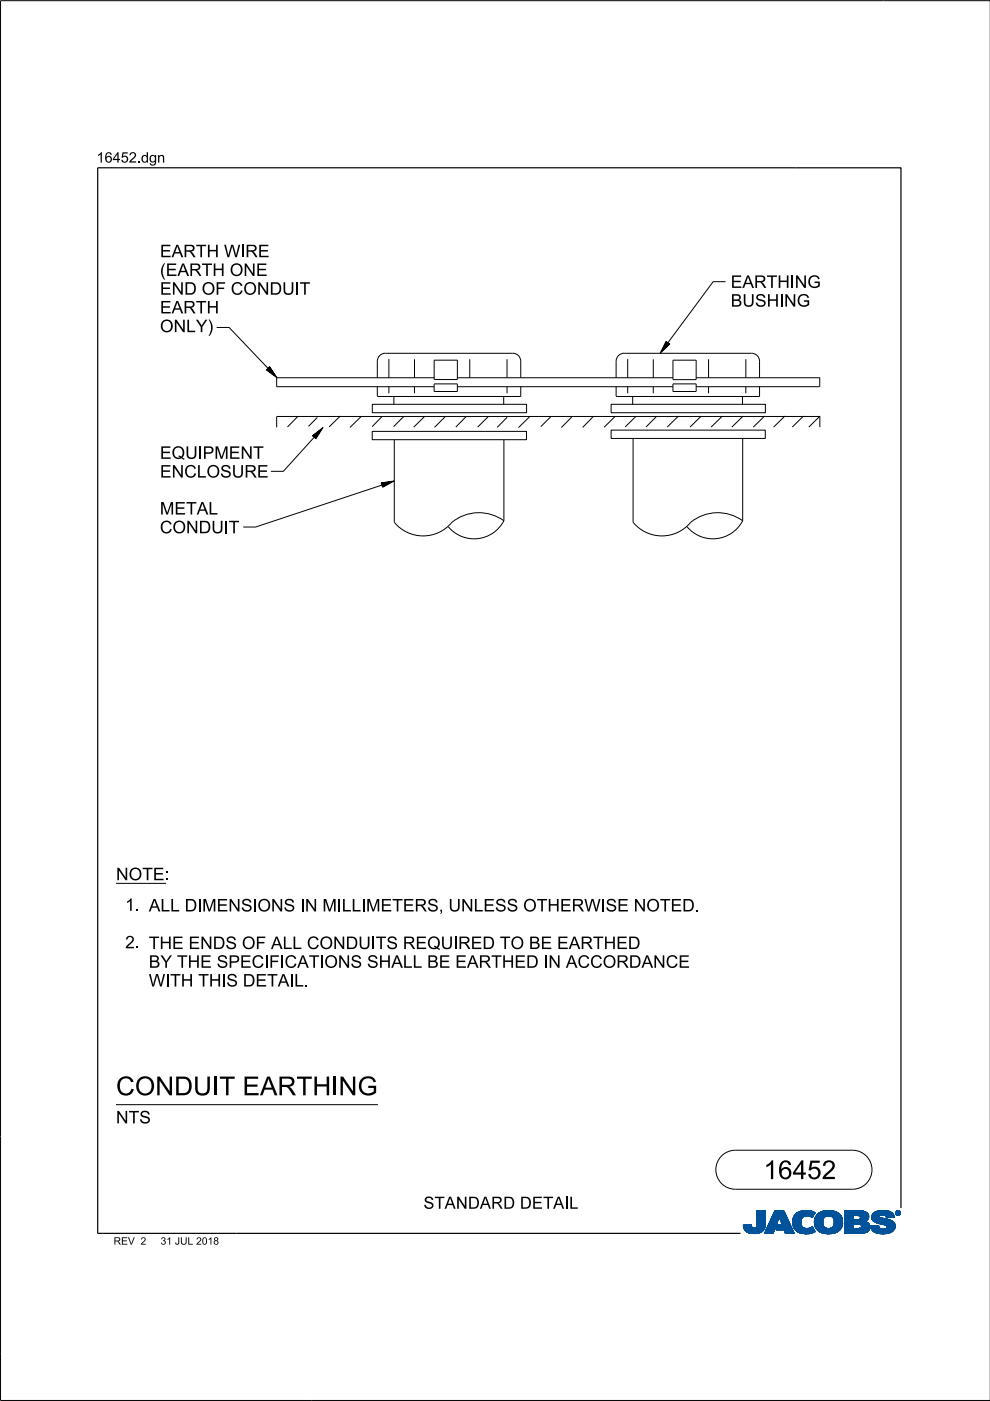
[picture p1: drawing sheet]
<svg xmlns="http://www.w3.org/2000/svg" width="210mm" height="297mm" viewBox="0 0 210 297" stroke-linecap="round" stroke-linejoin="round" font-family="sans-serif">
<defs><g id="words">
<g font-size="4">
<text x="24.6" y="232.2">CON</text>
<text x="36.9" y="232.2">DUI</text>
<text x="46.5" y="232.2">T EARTH</text>
<text x="70.2" y="232.2">I</text>
<text x="75.8" y="232.2">G</text>
<text x="161.9" y="250">16452</text>
</g>
<g font-size="2.6">
<text x="33.9" y="58.5">(</text>
<text x="33.9" y="54.5">EARTH</text>
<text x="35.1" y="58.5">EARTH</text>
<text x="48.7" y="58.5">ON</text>
<text x="52" y="54.5">RE</text>
<text x="54.3" y="58.5">E</text>
<text x="33.9" y="62.5">EN</text>
<text x="39.1" y="62.5">D OF CON</text>
<text x="57.2" y="62.5">DUI</text>
<text x="63.5" y="62.5">T</text>
<text x="154.9" y="65">BUSH</text>
<text x="154.9" y="61">EARTH</text>
<text x="165.2" y="65">I</text>
<text x="167.5" y="61">I</text>
<text x="168.9" y="65">G</text>
<text x="171.2" y="61">G</text>
<text x="33.9" y="70.4">ON</text>
<text x="33.9" y="66.5">EARTH</text>
<text x="39.5" y="70.4">LY)</text>
<text x="33.9" y="101.3">EN</text>
<text x="33.9" y="97.3">EQUI</text>
<text x="39.1" y="101.3">CLOSURE</text>
<text x="43" y="97.3">PM</text>
<text x="48.5" y="97.3">EN</text>
<text x="53.7" y="97.3">T</text>
<text x="33.9" y="113.1">CON</text>
<text x="33.9" y="109.1">M</text>
<text x="37" y="109.1">ETAL</text>
<text x="42.1" y="113.1">DUI</text>
<text x="48.5" y="113.1">T</text>
<text x="24.6" y="186.6">N</text>
<text x="27.3" y="186.6">OTE:</text>
<text x="26.5" y="193.1">1.ALLDI</text>
<text x="42.9" y="193.2">M</text>
<text x="45.9" y="193.2">EN</text>
<text x="51.1" y="193.2">SI</text>
<text x="54.6" y="193.2">ON</text>
<text x="64.7" y="193.2">N</text>
<text x="68.4" y="193.2">M</text>
<text x="72.5" y="193.2">L</text>
<text x="77.6" y="193.2">M</text>
<text x="80.7" y="193.2">ETERS,UN</text>
<text x="100.4" y="193.2">LESS OTH</text>
<text x="118.7" y="193.2">ERW I</text>
<text x="128.4" y="193.2">SE N</text>
<text x="137" y="193.2">OTED.</text>
<text x="26.5" y="201.1">2.TH</text>
<text x="36.5" y="201.2">E EN</text>
<text x="45.1" y="201.2">DS OF ALLCON</text>
<text x="73.3" y="201.2">DUI</text>
<text x="79.7" y="201.2">TS REQUI</text>
<text x="97.1" y="201.2">RED TO BE EARTH</text>
<text x="130.7" y="201.2">ED</text>
<text x="31.5" y="205.2">BY TH</text>
<text x="36.1" y="209.2">TH</text>
<text x="42" y="209.2">TH</text>
<text x="42.4" y="205.2">E SPECI</text>
<text x="47" y="209.2">I</text>
<text x="48" y="209.2">S DETAI.</text>
<text x="57.1" y="205.2">FI</text>
<text x="60.3" y="205.2">CATI</text>
<text x="62.4" y="209.2">L</text>
<text x="68.8" y="205.2">ON</text>
<text x="74.3" y="205.2">S SH</text>
<text x="83" y="205.2">ALLBE EARTH</text>
<text x="109.1" y="205.2">ED I</text>
<text x="116.3" y="205.2">N</text>
<text x="120" y="205.2">ACCORDAN</text>
<text x="141.2" y="205.2">CE</text>
<text x="24.6" y="238.2">N</text>
<text x="27.3" y="238.2">TS</text>
<text x="89.8" y="256.3">STAN</text>
<text x="99.2" y="256.3">DARD DETAI</text>
<text x="120.6" y="256.3">L</text>
</g>
<g font-size="2.2">
<text x="20.5" y="34.5">16452.</text>
<text x="29.9" y="34.5">dgn</text>
</g>
<g font-size="1.6">
<text x="24.1" y="263.9">REV</text>
<text x="29.8" y="263.9">2</text>
<text x="34" y="263.9">31JUL2018</text>
</g>
</g></defs>
<g fill="none" stroke="#00539a" stroke-width=".21">
<path d="M157.6 259.8h1.7M157.6 259.9h1.7M157.6 259.9l1.7 .1M157.6 260h1.8M158.1 259.7h1.2M159.3 259.7h-1.7l.1 .7M159.3 259.7h-.9M159.3 259.7l.1 .3M159.4 260l.1 .3M160.4 260l-.2 .3h2M160.5 259.6h1.8M160.5 259.6l-.1 .4"/>
<path d="M160.5 259.7h1.8M160.5 256.7v2.9M160.5 256.9h1.8M160.5 257.5h1.8M160.5 256.7h1.8v2.7M160.5 256.8h1.8M160.5 256.8l1.8 .1M160.5 256.9l1.8 .1M160.5 257h1.8M160.5 257.1h1.8M160.5 257.2h1.8M160.5 257.2l1.8 .1"/>
<path d="M160.5 257.3h1.8M160.5 257.4h1.8M160.5 257.4l1.8 .1M160.5 257.6h1.8M160.5 257.6l1.8 .1M160.5 257.7h1.8M160.5 257.8h1.8M160.5 257.9h1.8M160.5 258h1.8M160.5 258.1h1.8M160.5 258.1l1.8 .1M160.5 258.2h1.8"/>
<path d="M160.5 258.3h1.8M160.5 258.3l1.8 .1M160.5 258.4h1.8M160.5 258.5h1.8M160.5 258.5l1.8 .1M160.5 258.6h1.8M160.5 258.6l1.8 .1M160.5 258.7h1.8M160.5 258.8h1.8M160.5 258.9h1.8M160.5 259h1.8M160.5 259.1h1.8"/>
<path d="M160.5 259.2h1.8M160.5 259.3h1.8M160.5 259.8h1.8M162.2 260h-1.8M162.2 259.9v.3M162.2 259.9h-1.8M162.2 259.8h-1.7M162.3 259.4l-.1 .5M162.3 259.4v-2.7h-1.8v2.9M162.3 259.5h-1.8M162.3 259.6h-1.8M162.3 256.7l-1.8 .1"/>
<path d="M162.3 259.4h-1.8M163.7 258.1h3.1M163.7 258h3.1M163.7 257.9h3M163.8 257.8h2.9M163.8 257.7h2.9M163.8 257.7h2.8M163.9 257.6h2.7M163.9 257.5h2.7M164 257.4h2.5M164 257.3h2.5M164.1 257.2h2.3"/>
<path d="M164.1 257.1h2.3M164.1 257h2.3M164.2 257h2.1M164.2 256.9h2.1M164.2 256.8h2.1M164.3 256.7h1.9l2.2 4.8h-1.9l-.3-.8h-1.7l.4-1h1l-.7-1.7-1.3 3.5h-1.8zM164.5 260h-1.7M164.5 259.9l-1.7 .1M164.5 259.9h-1.7M164.5 259.8l-1.7 .1M164.6 259.8h-1.7M164.6 259.7l-1.7 .1"/>
<path d="M164.6 259.7h-1.7M164.6 259.6h-1.7M164.6 259.5l-1.6 .1M164.7 259.5h-1.7M164.7 259.4l-1.7 .1M164.7 259.4h-1.7M164.7 259.3l-1.6 .1M164.7 259.3h-1.6M164.8 259.2l-1.7 .1M164.8 259.2h-1.7M164.8 259.1l-1.6 .1M164.8 260h2.9"/>
<path d="M164.8 259.1h-1.6M164.8 259.9h2.9M164.8 259l-1.6 .1M164.9 259.9h2.7M164.9 259h-1.7M164.9 259.8h2.7M164.9 258.9h-1.6M164.9 258.8h-1.6M164.9 259.7h2.7M164.9 259.7l-.4 1 3.6 .1M165 258.7h-1.6M165 258.6l-1.6 .1"/>
<path d="M165 258.6h-1.6M165 258.5l-1.6 .1M165 258.5h-1.6M165.1 258.4l-1.6 .1M165.1 258.4h-1.6M165.1 258.3l-1.6 .1M165.1 258.3h-1.6M165.1 258.2l-1.5 .1M165.1 258.2h-1.5M165.2 258.1l-1.6 .1M165.2 258.1h-1.6M165.2 258l.7 1.7h-1"/>
<path d="M165.2 258l.7 1.7M165.3 258.1h1.5M165.3 258.1l1.6 .1M165.3 258.2h1.6M165.3 258.2l1.6 .1M165.3 258.3h1.6M165.4 258.3l1.6 .1M165.4 258.4h1.6M165.4 258.4l1.6 .1M165.4 258.5h1.6M165.4 258.5l1.7 .1M165.4 258.6h1.7"/>
<path d="M165.5 258.6l1.6 .1M165.5 258.7h1.6M165.5 258.8h1.7M165.5 258.9h1.7M165.6 258.9h1.6M165.6 259h1.7M165.6 259l1.7 .1M165.6 259.1h1.7M165.6 259.1l1.7 .1M165.7 259.2h1.7M165.7 259.2l1.7 .1M165.7 259.3h1.7"/>
<path d="M165.7 259.3l1.7 .1M165.7 259.4h1.7M165.8 259.4l1.7 .1M165.8 259.5h1.7M165.8 259.5l1.7 .1M165.8 259.6h1.7M166.2 256.7l2.2 4.8M166.2 256.8l-1.9-.1-2.2 4.8h1.8l1.3-3.5M168 258.9l.4 1.5M168 258.9h1.8M168 259h1.8M168 259.1h1.8"/>
<path d="M168 259.2h1.8M168 259.2l1.8 .1M168 259.3h1.8M168 259.3l1.8 .1M168.1 259.4h1.8M168.1 259.5h1.7M168.1 259.4l1.7 .1M168.1 259.5l1.8 .1M168.1 259.6h1.8M168.1 259.7h1.8M168.1 259.7l1.8 .1M168.1 259.8h1.8"/>
<path d="M168.1 259.8l1.8 .1M168.2 260h1.8M168.2 259.9h1.8M168.3 258l-.3 .9M168.9 257.3l-.6 .7M169.1 257.1h3.6M169.2 257h3.4M169.4 256.9h3.1M169.5 256.9h2.9M169.8 256.8h2.4M169.8 259.1a1.33 1.33 0 0 0 .8 1.4 1.33 1.33 0 0 0 1.5-.3l.2-.1M169.8 259.1h-1.8"/>
<path d="M169.8 259l-1.8 .1M169.9 258.8l-1.9 .1M169.9 258.8h-1.9M169.9 258.7h-1.9M169.9 258.6h-1.8M169.9 258.6l-1.9 .1M169.9 258.5l-1.8 .1M169.9 258.5h-1.8M169.9 258.4l-1.8 .1M170 258.4h-1.9M170 258.4l-.2 .7M170 258.3l-1.8 .1"/>
<path d="M170 258.3h-1.8M170 258.2l-1.8 .1M170.1 258.2h-1.9M170.1 258.1l-.1 .3M170.1 258.1l-1.9 .1M170.2 258.1h-2M170.3 258h-2.1M170.3 256.7l-1.4 .5M170.3 256.7h1.5M170.3 256.7a4 4 0 0 1 2.5 .4M170.4 258h-2.1M170.4 257.9h-2.1"/>
<path d="M170.6 257.8l-2.3 .1M170.6 257.9l-.5 .2M170.8 257.8h-2.5M171.5 256.7l-1.7 .1M171.5 256.7l.6 .1M171.7 257.8h.7M171.8 257.9h.6M171.9 258h.4M172.1 258.1h.2M172.2 258.1h.1M172.3 258h-.3M172.4 257.8h-.8"/>
<path d="M172.4 257.7l-4 .1M172.5 257.7h-4.1M172.5 257.6l-4 .1M172.5 257.6h-4M172.6 257h-3.3M172.6 257.5l-4.1 .1M172.6 257.5h-4M172.6 257.4l-4 .1M172.7 257.4h-4M172.7 259h1.8M172.7 259.2h1.8M172.7 259.3h1.8"/>
<path d="M172.7 259.3l1.8 .1M172.7 259.4h1.8M172.7 257.3l-3.9 .1M172.7 259.5h1.8M172.7 259.5l1.8 .1M172.7 259.6h1.8M172.7 259.7h1.8M172.7 258.6h1.8M172.7 257.3h-3.9M172.8 259.8h1.8M172.8 257.2l-3.9 .1M172.8 259.9h1.8"/>
<path d="M172.8 259.9l.3 .6M172.8 259.8l1.8 .1M172.8 259.9l1.8 .1M172.8 257.2h-3.9M172.8 260h1.8M172.8 257.1l-.6 1.1a1.75 1.75 0 0 0-1.6-.3M172.9 257.1l-3.9 .1M173 257.8l-.3 1.3h1.8M173 257.8h5.3M173.1 257.7h5.2M173.1 257.7h5.1M173.1 257.6h5.1"/>
<path d="M173.2 257.6h4.9M173.2 257.5h4.8M173.4 257.4h4.6M173.4 257.4h4.5M173.5 257.3h4.4M173.6 257.2l4.2 .1M173.6 257.2h4.1M173.7 257.1l4 .1M173.8 257.1h3.8M173.9 257h3.5M174 257h3.3M174.1 256.9h3.2"/>
<path d="M174.2 256.9h2.8M174.4 256.8h2.6M174.5 259h-1.8M174.5 259.2a1.15 1.15 0 0 0 1.3 1.3M174.5 259.2l-1.8-.1 .1 .8M174.5 258.9l-1.8 .1M174.5 258.9h-1.8M174.5 258.8l-1.8 .1M174.5 258.7l-1.8 .1M174.5 258.7h-1.8M174.5 258.6l-1.8 .1M174.5 258.5l-1.8 .1"/>
<path d="M174.6 258.5h-1.9M174.6 256.8h1.9M174.6 258.4l-.1 .8M174.6 258.4h-1.8M174.6 258.4l-1.9 .1M174.6 258.3l-1.8 .1M174.6 258.3h-1.8M174.7 258.2h-1.9M174.7 258.1l-.1 .3M174.8 258.1l-2 .1M174.8 258.1h-1.9M174.9 256.7a3.2 3.2 0 0 1 3.6 1.4l.1 .8-.1 1.1"/>
<path d="M174.9 258l-1.9 .1M175 258h-2M175.1 257.9l-.4 .2M175.1 257.9h-2.1M175.2 257.9h-2.2M175.5 256.7h.7M175.7 257.8l-.6 .1M175.7 257.8l.6 .1M175.7 257.8h-2.7M176 257.8h2.4M176.2 257.9h2.2M176.3 257.9l.5 .5"/>
<path d="M176.4 258h2M176.4 256.7h-1.5a2.68 2.68 0 0 0-1.9 1.1M176.5 258l2 .1M176.5 258.1h2M176.6 258.1h1.9M176.6 258.2h1.9M176.7 258.2l1.8 .1M176.7 258.3h1.8M176.7 258.3l1.9 .1M176.7 259.9h1.8M176.7 258.4h1.9M176.8 258.4l.1 .5"/>
<path d="M176.8 258.4l1.8 .1M176.8 258.5h1.8M176.8 258.6h1.8M176.9 258.8h1.7M176.9 258.8l1.8 .1M176.9 258.7h1.7M176.9 259.4h1.8M176.9 259.2l1.8 .1M176.9 259.1h1.8M176.9 259.2h1.8M176.9 258.9v.3M176.9 259.2a1.11 1.11 0 0 1-1.1 1.3"/>
<path d="M176.9 259h1.8M176.9 258.9h1.8M176.9 259.3h1.8M176.9 259.3l1.8 .1M178 257.4l-4.7 .1M178.4 257.9h-2.1l.5 .5M178.5 259.7l-1.7 .1M178.5 259.8l-1.8 .1M178.5 259.8h-1.7M178.5 260l-.2 .5M178.5 259.9l-1.8 .1M178.5 260h-1.8"/>
<path d="M178.6 259.7h-1.8M178.6 258.5l-1.8 .1M178.6 259.6h-1.8M178.6 259.5l-1.8 .1M178.6 259.5h-1.8M178.7 259.4h-1.8M179.1 259.7h1.8M179.1 259.5h5.2M179.1 256.9h4.4M179.1 257.5h5M179.1 256.8h4M179.1 256.8h3.4"/>
<path d="M179.1 257h4.5M179.1 257.1h4.7M179.1 257.1l4.7 .1M179.1 257.2h4.8M179.1 257.2l4.8 .1M179.1 257.3h4.8M179.1 257.3l4.9 .1M179.1 257.4h4.9M179.1 257.4l5 .1M179.1 257.6h5M179.1 257.6l5 .1M179.1 257.7h5"/>
<path d="M179.1 257.7l1.8 .1M179.1 257.8h1.8M179.1 257.9h1.8M179.1 258h1.8M179.1 258.1h1.8M179.1 258.2h1.8M179.1 258.3h1.8M179.1 258.4h1.8M179.1 258.5h1.8M179.1 258.5l1.8 .1M179.1 258.6h4.8M179.1 258.7h4.7"/>
<path d="M179.1 258.7h4.6M179.1 258.8h4.5M179.1 258.9h4.5M179.1 258.9h4.3M179.1 259h4.4M179.1 259l4.5 .1M179.1 259.1h4.6M179.1 259.1l4.7 .1M179.1 259.2h4.8M179.1 259.2l4.9 .1M179.1 259.3h5M179.1 259.3l5.1 .1"/>
<path d="M179.1 259.4h5.1M179.1 259.4l5.1 .1M179.1 259.5l1.8 .1M179.1 259.6h1.8M179.1 259.8h1.8M179.1 259.9h1.8M179.1 260h1.8M180.9 257.7v.9M181.8 259.5h-.9v1v-1M181.8 259.5h.2M181.8 259.5l.8 .3M182.1 257.7l2.1 .1"/>
<path d="M182.2 257.8h2M182.2 259.5l2.1 .1M182.3 258.5h1.7M182.3 258.5l-1.4 .1M182.3 257.9h1.9M182.4 257.9h1.8M182.4 257.9v.1M182.4 257.9l-.4-.2h-1.1v.9M182.4 258h1.8M182.4 258v.3M182.4 258.3l-.1 .2M182.4 259.6h1.9"/>
<path d="M182.4 258.1h1.8M182.4 258.1l1.8 .1M182.4 258.2h1.8M182.5 259.7h1.9M182.5 256.9l1.1 .1M182.5 259.7l1.9 .1M182.6 259.8h1.8M182.6 259.8v.4l-.2 .2M182.7 259.9h1.7M182.9 256.8h-3.8v4.7M183.3 256.9l-4.2-.1v4.7M183.6 257l.4 .4"/>
<path d="M183.9 259.2l.2 .2M184 258.5l-2.1 .1M184 258.5h-1.8M184 257.4l.1 .2M184.1 258.4l-.8 .6 .6 .2M184.1 258.4h-1.8M184.1 258.3l-1.7 .1M184.1 258.3h-1.7M184.1 257.6l.1 .6M184.1 258.2l-1.7 .1M184.1 259.4l.3 .5v.6M184.2 258.2l-.1 .2"/>
<path d="M184.2 258h-1.8M184.4 259.9h-1.7M184.5 260h-1.8M184.6 259.9v.2M184.6 259.9h1.7M184.6 260h1.7M184.8 258.1h1.7M184.8 258l.2 .7M184.8 258h1.7M184.8 258.3h2.5M184.8 258.3l2.8 .1M184.8 258.1l1.8 .1"/>
<path d="M184.8 258.2h2M184.8 258.4h3M184.8 258.4l3.2 .1M184.9 258.2l2.1 .1M184.9 257.6h4.6M184.9 258.5h3.4M184.9 258.5l3.6 .1M184.9 258.6h3.7M184.9 257.5h4.5M185 257.5h4.4M185 258.6l3.7 .1M185 258.7h3.9"/>
<path d="M185 258.7l.6 .4M185 257.4h4.3M185 257.4h4.4M185.1 258.7l3.9 .1M185.1 258.8h.7M185.1 257.3h4.1M185.2 258.9h.6M185.2 258.9l4.1 .1M185.3 257.2h3.9M185.3 259h4M185.3 257.1l3.8 .1M185.4 257.1h3.7"/>
<path d="M185.4 259l4 .1M185.5 257h3.5M185.5 259.1h4M185.6 259.1l3.9 .1M185.6 259.1l.5 .2M185.7 259.2h3.9M185.7 256.9h3M185.8 259.2l3.8 .1M185.8 258.9h3.4M185.9 258.8h3.2M185.9 256.8h2.7M185.9 256.8l-.8 .5-.3 .7"/>
<path d="M185.9 256.8l.7-.1a3.3 3.3 0 0 1 2.7 .6h-4.2M186 259.3h3.6M186.1 256.8h2.3M186.1 259.4h3.6M186.1 259.3l1.5 .4 .4 .2M186.3 259.8l-.5 .1M186.3 259.8l-1.7 .1M186.3 259.8v.3M186.3 259.4h3.4M186.4 257.9h-1.6M186.4 257.9l.1 .1M186.5 257.9h-1.7"/>
<path d="M186.5 257.8h-1.7M186.5 258v.1M186.5 257.8l-.1 .1M186.5 257.7h-1.6M186.5 259.4l3.2 .1M186.5 258.1l.1 .1M186.6 257.6l-1.7 .1M186.6 258.2l.4 .1M186.7 256.7h.8M186.7 259.5h3M186.8 257.6h-1.9M186.9 259.5l2.9 .1"/>
<path d="M187 258.3l1.7 .4 .9 .6M187.2 259.6h2.6M187.3 257.6h2.2M187.4 259.7h2.4M187.6 257.6l1.9 .1M187.6 259.7h2.2M187.6 257.7h2M187.7 257.7a1.07 1.07 0 0 0-1.2 .1M187.7 257.7l.1 .1M187.7 257.8h1.9M187.8 257.8h1.7M187.8 256.7h-1.3"/>
<path d="M187.8 257.8l.1 .4M187.8 257.9h1.7M187.8 257.9h1.8M187.9 258h1.7M187.9 258l1.7 .1M187.9 258.1h1.1M187.9 258.1h1.7M187.9 259.9h1.9M188 259.9l.1 .2M188 260h1.8M188.1 257h-2.6M188.2 257h.6"/>
<path d="M188.7 256.9h-2.9M189.3 257.3l.3 .8-1.7 .1M189.6 259.3l.2 .4v.6M189.8 259.9l-1.8 .1M189.8 259.8h-2.1M189.8 259.8h-1.9M189.9 257.2v.1M189.9 257.1h.1M189.9 257.2h.1M189.9 257.3h.1M189.9 257.3l.2 .3M190 257.4h.1"/>
<path d="M190 257.4l.1 .1M190 257.5h.2M190 257.2v.1M190 257.2l.2 .3M190 257.3l.2 .2M190 257.1h-.1M190 257h-.1M190.1 257h-.2M190.1 257.5l.2 .1M190.1 256.9h-.1M190.1 257.6h.6M190.2 256.8l-.1 .1"/>
<path d="M190.2 257.5l.2 .1M190.2 257.5l-.1 .1M190.2 257.6h.4M190.2 256.9h.4M190.2 256.9h.4l-.1 .3 .2 .3-.3-.3-.2 .3zM190.2 256.9v.6l.1-.3 .3 .3M190.2 257h.4M190.2 257.1h.1M190.2 257.1h.5M190.2 257.2h.5M190.2 257.2l.3 .1M190.2 257.3h.1"/>
<path d="M190.2 257.4h.1M190.2 257.4l.1 .1M190.2 256.8h-.1M190.3 257h.2v.1l-.2 .1zM190.3 257v.2M190.3 257h-.1M190.4 257.2l.2 .3M190.4 257.6h.1M190.4 256.8h-.2l-.2 .4M190.4 256.7a.5 .5 0 0 1 .5 .5 .5 .5 0 0 1-.5 .5M190.4 256.8l.4 .2v.2M190.4 256.7a.5 .5 0 0 0-.5 .5 .5 .5 0 0 0 .5 .5l-.3-.1"/>
<path d="M190.4 256.8l.3 .1 .1 .3M190.4 256.7l-.4 .2-.1 .3M190.4 256.7v.1M190.4 257.6v.1M190.4 256.7l.3 .1 .2 .4M190.4 257h-.1l.1 .2M190.4 257l.2 .1-.2 .1M190.4 257h.1M190.5 257.3h.1M190.5 257.3l.1 .1M190.5 257.2l.2 .3M190.5 257.4h.1"/>
<path d="M190.5 257.1h.2M190.5 257.4l.2 .1M190.5 257l-.1 .2M190.5 256.7h-.3M190.6 257.5h.2M190.6 256.8h.1M190.6 257.1l-.1 .1M190.7 257.1h-.1M190.7 257.1l-.2 .1M190.7 257.1l-.5-.2v.6l.1-.3M190.7 257h-.1M190.7 256.8l.1 .1"/>
<path d="M190.7 256.8h-.6M190.7 256.9h.2M190.8 257h.1M190.8 257.6h-.2M190.8 257.2v.2l-.4 .2M190.8 257.2l-.1 .3-.3 .1M190.8 257.1h.1M190.8 257.2h.1M190.9 257.4l-.2 .1M190.9 257.4h-.1M190.9 257.3l-.1 .1M190.9 257.3h-.1"/>
<path d="M190.9 257.2h.1M190.9 257.2l-.1 .3-.4 .2M190.9 257.1h-.1M157.7 260.1h1.7M157.7 260l1.7 .1M157.7 260.2h1.8M157.7 260.2l1.8 .1M157.7 260.3h1.8M157.7 260.3l1.9 .1M157.7 260.4h4.4M157.7 260.4l.4 .5M157.7 260.4l4.4 .1"/>
<path d="M157.8 260.5h4.3M157.8 260.6h4.3M157.8 260.7h4.2M157.9 260.7h4.1M157.9 260.8h4M158 260.8h3.9M158 260.9h3.9M158.1 260.9h3.3M158.1 261h3.6M158.2 261h3.5M158.3 261.1h3.2M158.4 261.2h3.1"/>
<path d="M158.5 261.2h2.9M158.6 261.3h2.7M158.7 261.4h2.4M158.8 261.4h2.1M159.1 261.5h1.6M159.5 260.3l.3 .1 .4-.1M159.7 261.5h.7M160.9 261.4h.1M161.5 260.9h.2M161.6 261.1h-3.3M162.1 260.3l-2 .1M162.2 260.2l-1.9 .1"/>
<path d="M162.2 260.2a2.25 2.25 0 0 1-2.8 1.3l-.9-.2-.4-.4M162.2 260.2h-1.9M162.2 260.1l-1.8 .1M162.2 260.1h-1.8M162.2 260l-1.8 .1M164 261.4h-1.9M164 261.3l-1.9 .1M164 261.3h-1.8M164 261.2l-1.8 .1M164 261.2h-1.8M164.1 261.1l-1.9 .1M164.1 261.1h-1.8"/>
<path d="M164.1 261l-1.8 .1M164.1 261h-1.8M164.1 260.9l-1.8 .1M164.2 260.9h-1.8M164.2 260.8l-1.8 .1M164.2 260.8h-1.8M164.2 260.7l-1.8 .1M164.2 260.7h-1.7M164.2 260.6l-1.7 .1M164.3 260.6h-1.8M164.3 260.5h-1.8M164.3 260.4l-1.7 .1"/>
<path d="M164.3 260.4h-1.7M164.3 260.3l-1.7 .1M164.4 260.3h-1.8M164.4 260.2l-1.7 .1M164.4 260.2h-1.7M164.4 260.1l-1.7 .1M164.4 260.1h-1.7M164.5 260l-1.8 .1M164.5 260.7h3.5M164.6 260.7h3.4M164.6 260.6h3.4M164.6 260.5h3.4"/>
<path d="M164.6 260.5h3.3M164.6 260.4h3.3M164.7 260.4h3.2M164.7 260.3h3.2M164.7 260.3h3.1M164.7 260.2h3.1M164.8 260.1h3M164.8 260.1h2.9M166.3 260.8h1.8M166.3 260.8l1.8 .1M166.3 260.9h1.8M166.3 260.9l1.8 .1"/>
<path d="M166.3 261h1.9M166.3 261l1.9 .1M166.4 261.1h1.8M166.4 261.1l1.8 .1M166.4 261.2h1.9M166.4 261.2l1.9 .1M166.4 261.3h1.9M166.5 261.3l1.8 .1M166.5 261.4h1.9M166.5 261.5h1.9M166.5 261.5l-.3-.8 .3 .8h1.9M168.2 260l1.9 .1"/>
<path d="M168.2 260.1h1.9M168.2 260.1l1.9 .1M168.2 260.2h2M168.3 260.2l2 .1M168.3 260.3h2.1M168.3 260.3l2.2 .1M168.3 260.4h2.5M168.4 260.4l.6 .7M168.4 260.4l4.1 .1M168.5 260.5h4M168.5 260.6h4M168.6 260.7h4"/>
<path d="M168.6 260.7l4 .1M168.7 260.8h3.9M168.7 260.8l4 .1M168.8 260.9h3.9M168.9 260.9l3.8 .1M168.9 261h3.9M169 261l3.8 .1M169 261.1h3.9M169 261.1a4.2 4.2 0 0 0 3.8 0M169.1 261.1h3.8M169.2 261.2h3.5M169.3 261.3h3.2"/>
<path d="M169.5 261.4h2.8M169.6 261.4h2.6M170 261.5h2M170.6 261.6h.4M171.5 260.4h.9M171.6 260.4h.8M171.8 261.5h-1.5M171.8 260.3h.6M172 260.3h.3M172 260.2h.3M172.1 260.2h.2M172.2 260.1h.1"/>
<path d="M172.3 260.1l.6 1M172.6 261.2l-3.3 .1M172.8 260.1h1.9M172.9 260.1l1.9 .1M172.9 260.2h1.9M172.9 260.2l2 .1M172.9 260.3h2.2M173 260.3l2.1 .1M173 260.4h2.4M173 260.4h5.3M173.1 260.5h5.2M173.1 260.5l.7 .6 .8 .4"/>
<path d="M173.1 260.6h5.2M173.2 260.6h5M173.3 260.7h4.9M173.3 260.7h4.8M173.3 260.8h4.7M173.4 260.9h4.5M173.5 260.9h4.4M173.5 261h4.3M173.6 261h4.2M173.7 261.1h4M173.8 261.1h3.8M173.8 261.2h3.7"/>
<path d="M174 261.2h3.4M174.2 261.4h2.9M174.3 261.4h2.7M175.1 261.5h1.4M175.3 261.6h.4M176.6 260.2h1.9M177 261.4l-1 .2-1.4-.1h2.2M177.3 261.3h-3.3M178.1 260.8h-4.8M178.3 260.5l-.6 .6-.7 .3M178.3 260.4h-2.2M178.4 260.3l-2.2 .1"/>
<path d="M178.4 260.3h-2l-.6 .2M178.5 260.2l-2.1 .1M178.5 260.2h-2M178.5 260.1h-1.9M178.5 260l-1.9 .1M179.1 261.5h3.4M179.1 260.1h1.8M179.1 260.1l1.8 .1M179.1 260.2h1.8M179.1 260.2l1.8 .1M179.1 260.3h1.8M179.1 260.4h1.8"/>
<path d="M182.3 260.4h2.1M182.4 260.4h2M182.4 260.4l-.6 .1M183.1 261.4l-4 .1M183.4 261.3l-4.3 .1M183.5 261.3h-4.4M183.7 261.3h-.1M183.7 261.2l-4.6 .1M183.8 261.2h-4.7M183.9 261.1l-4.8 .1M184 261.1h-4.9M184 261l-4.9 .1"/>
<path d="M184.1 261l-.8 .4-1.1 .1M184.1 261h-5M184.1 260.9l-5 .1M184.2 260.9h-5.1M184.2 260.8l-5.1 .1M184.3 260.8h-5.2M184.3 260.7l-5.2 .1M184.3 260.7h-5.2M184.4 260.6l-5.3 .1M184.4 260.6h-5.3M184.4 260.5h-5.3M184.4 260.5l-.3 .5"/>
<path d="M184.4 260.4l-5.3 .1M184.5 260l-1.8 .1M184.5 260.2l-2 .1M184.5 260.3h-2M184.5 260.1h-1.9M184.5 260.2h-1.9M184.6 260.1l.1 .3M184.6 260.1h1.7M184.6 260.1h1.8M184.6 260.1l1.8 .1M184.6 260.2h1.8M184.6 260.2l1.8 .1"/>
<path d="M184.7 260.3h1.8M184.7 260.3l1.8 .1M184.7 260.4a2.52 2.52 0 0 0 2.7 1.2M184.7 260.4h1.9M184.7 260.5h2M184.7 260.5h2.1M184.8 260.6h2.1M184.8 260.6h4.8M184.8 260.7h4.7M184.9 260.8h4.6M184.9 260.8h4.5M185 260.9h4.4"/>
<path d="M185.1 260.9h4.3M185.1 261h4.3M185.2 261.1h4M185.2 261.1h3.9M185.3 261.2h3.7M185.4 261.2h3.5M185.5 261.3h3.4M185.7 261.3h3.1M185.8 261.4h2.7M185.9 261.5h2.4M186.3 260.1a1.08 1.08 0 0 0 1.4 .5M186.4 261.5h1.6"/>
<path d="M186.6 261.6h.9M188 260.4h1.8M188 260.4l-.3 .2M188.1 260.3h1.7M188.1 260.1l-.1 .3M188.1 260.2h1.7M188.3 261.5l-.9 .1M188.9 261.3l-.6 .2M189.3 261.1h-4.1M189.4 260.9l-.5 .4M189.6 260.7h-4.8M189.7 260.6h-2"/>
<path d="M189.7 260.5h-1.9M189.7 260.5h-1.8M189.7 260.4h-1.7M189.7 260.3h-1.6M189.8 260.2h-1.7M189.8 260.3l-.4 .6M189.8 260.1h-1.7M189.8 260h-1.7"/>
<circle cx="190.4" cy="257.2" r=".51"/>
<circle cx="190.4" cy="257.2" r=".42"/>
</g>
<g fill="none" stroke="#000" stroke-width=".21">
<path d="M210 .1h-209.9v296.8h209.9M153.9 59.7h-2.7l-10 13.5 .1-.2h.2l-.6 .6 .4-.8 .4 .2-1.1 1 .7-1.3 .6 .3-1.6 1.4 1-1.9 .7 .5-2 1.9 1.2-2.5 .8 .6M45.9 69.4h2.7l8.7 9.2-.2-.2 .1-.1 .4 .6-.7-.5 .3-.3 .8 1.2-1.2-.9 .4-.5 1.1 1.7-1.7-1.2 .6-.6 1.5 2.3-2.2-1.7 .7-.6M82.5 76.1v4M87.9 76.2v3.9M92.1 76.4h4.9v4.1h-4.9zM99.6 76.2v3.9M107.5 76.2v3.9M130.6 76.6v3.5M130.6 76.6a1.7 1.7 0 0 1 1.7-1.7h27a1.67 1.67 0 0 1 1.7 1.7v3.5M133.1 76.1v4M138.5 76.2v3.9"/>
<path d="M150.2 76.2v3.9M158.1 76.2v3.9M58.7 80v2h33.4M58.7 80.1h33.4M63.1 88.4l-2.1 2.1M66.3 92.4l.7 .6 1.5-2.3-2.2 1.7 .6 .5 1.2-1.8-1.7 1.3 .5 .3 .8-1.2-1.1 .8 .3 .3 .5-.7-.6 .5h.2l.1-.2-7 7.7h-2.7M67.3 88.5l-1.9 1.9M72.1 88.2l-2.3 2.3M76.5 88.4l-2.3 2.2M78.9 91.5h32.7v1.7h-32.7zM78.9 85.7h32.7v1.8h-32.7zM80 80.1v-3.5a1.7 1.7 0 0 1 1.7-1.7h27a1.67 1.67 0 0 1 1.7 1.7v3.5"/>
<path d="M80 81.9v2.1M80.9 88.4l-2 2.1M82.5 81.9v1.5M83.5 84v1.7M83.6 93.2v17.5a7.9 7.9 0 0 0 12.2 0 9.1 9.1 0 0 1 11-.3M85.6 88.3l-2.2 2.2M87.9 82v1.4M90 88.3l-2.3 2.3M92.1 81.4h4.9v1.6h-4.9zM94.3 88.4l-2.2 2.2M97 80.1h45.7M97 82h45.7"/>
<path d="M98.8 88.4l-2.2 2.2M103.6 88.3l-2.3 2.3M106.8 84v1.7M106.8 93.2v17.2a7.1 7.1 0 0 1-11.7 1.3M107.5 82v1.4M107.5 88.5l-2.1 2.1M110.4 81.9v2.2h-30.4M112.3 88.4l-2.4 2.3M116.8 88.4l-2.1 2.1M121.2 88.4l-2.2 2.2M125.8 88.3l-2.3 2.3M129.6 85.7h32.7v1.8h-32.7z"/>
<path d="M129.6 91.2h32.7v1.8h-32.7zM130.5 88.3l-2.4 2.3M130.6 81.9v2.1M133.1 81.9v1.5M134.1 84v1.7M134.2 93v17.7a7.9 7.9 0 0 0 12.3 0 9.1 9.1 0 0 1 11-.3M134.7 88.4l-2.1 2.1M138.5 82v1.4M139.2 88.3l-2.2 2.2M142.7 81.4h4.9v1.6h-4.9zM142.7 80.5v-4.1h4.9v4.1M142.7 80.5h4.9"/>
<path d="M143.9 88.2l-2.4 2.4M147.6 80.1h26.2v1.9M147.6 82h26.2M148.7 88.2l-2.4 2.4M150.2 82v1.4M153.2 88.2l-2.4 2.4M157.4 84v1.7M157.5 93v17.4M157.6 88.2l-2.4 2.4M158.1 82v1.4M161 81.9v2.2h-30.4M162.1 88.2l-2.4 2.4"/>
<path d="M166.4 88.2l-2.4 2.4M170.4 88.2l-2.4 2.4M173.8 90.6v-2.3h-115.1v2.3M173.9 88.2l-2.4 2.4M80.8 102.4l.3 .9 2.5-1.3-2.8 .4 .4 .7 1.8-1-2.1 .3 .4 .6 1.2-.7-1.4 .2 .2 .4 .8-.4-.8 .1 .1 .2 .3-.2-27.5 9.1h-2.6M157.5 110.4a7.1 7.1 0 0 1-11.8 1.3M24.6 187.3h10.6M24.6 234.2h55.5M153 245.1l1.3-.9 1.6-.3h24.8a4.1 4.1 0 0 1 4.2 4.1 4.1 4.1 0 0 1-4.2 4.1h-24.8a4.1 4.1 0 0 1-3.8-2.5 4.1 4.1 0 0 1 .9-4.5z"/>
</g>
<path d="M191 256.1v-220.5h-170.3v225.9h136.3" fill="none" stroke="#000" stroke-width=".25"/>
<g fill="#000">
<path d="M47.5 51.9h.4l.5 2.3 .6-2.3h.5l.5 2.3 .6-2.3h.3l-.7 2.6h-.3l-.7-2.3-.6 2.3h-.4z" fill-rule="evenodd"/>
<path d="M60.6 190.8a1.02 1.02 0 0 1 1.7 .5l-.3 .1a.63 .63 0 0 0-.6-.5 .63 .63 0 0 0-.6 .5l.1 .2a1.54 1.54 0 0 1 1.5 .9 1.08 1.08 0 0 1-1.1 .8 1.08 1.08 0 0 1-1-.9h.3a.73 .73 0 0 0 .7 .6 .73 .73 0 0 0 .7-.6l-.3-.3a.98 .98 0 0 1-1.2-1.2z" fill-rule="evenodd"/>
<path d="M74.8 190.6h.3v2.3h1.3v.3h-1.6z" fill-rule="evenodd"/>
<path d="M31.6 206.5h.4l.5 2.3 .6-2.3h.4l.6 2.3 .5-2.3h.4l-.7 2.7h-.4l-.6-2.4-.6 2.4h-.4z" fill-rule="evenodd"/>
</g>
<use href="#words"/>
</svg>
